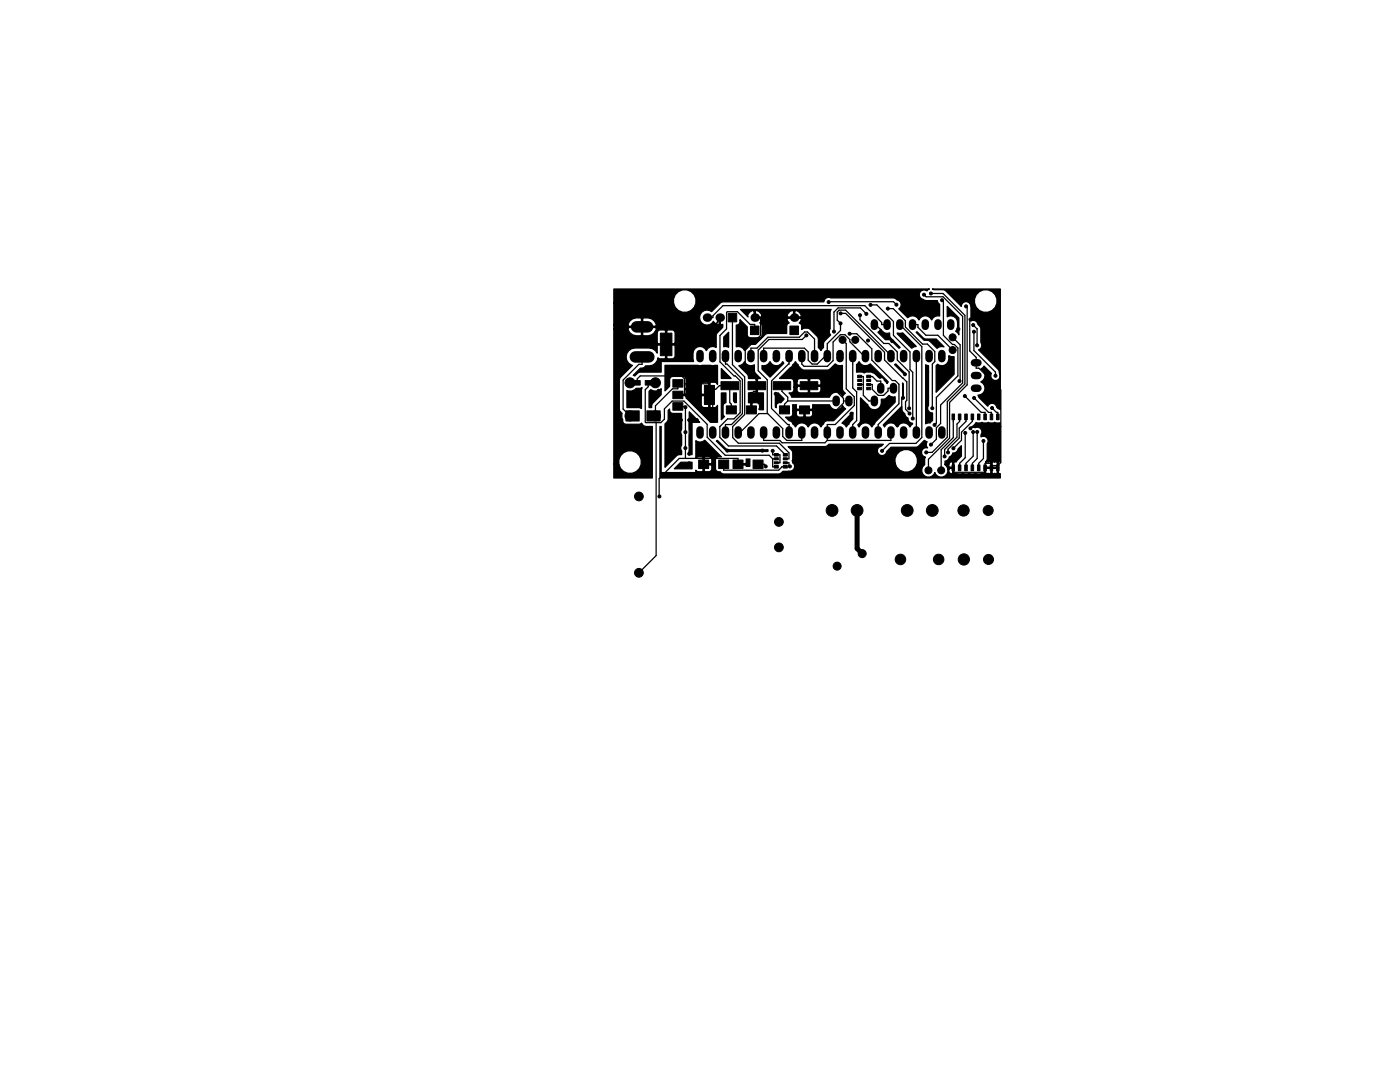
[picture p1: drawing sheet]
<svg xmlns="http://www.w3.org/2000/svg" width="279mm" height="216mm" viewBox="0 0 279 216" stroke-linecap="round" stroke-linejoin="round" font-family="sans-serif">
<g fill="none" stroke="#000" stroke-width="1.5">
<path d="M139.7 70.6v1M142.2 70.6v1M144.8 70.6v1M147.3 70.6v1M149.9 70.6v1M152.4 70.6v1M154.9 70.6v1M157.5 70.6v1M160 70.6v1M162.6 70.6v1M165.1 70.6v1M166.9 79.7v.7"/>
<path d="M167.6 70.6v1M169.4 79.7v.7M170.2 70.6v1M172.7 70.6v1M174.5 64.4v.7M174.5 79.7v.7M175.3 70.6v1M175.8 77.1v.7M177 64.4v.7M177.8 70.6v1M178.3 77.1v.7M179.6 64.4v.7"/>
<path d="M180.3 70.6v1M182.1 64.4v.7M182.9 70.6v1M184.7 64.4v.7M185.4 70.6v1M187.2 64.4v.7M188 70.6v1M189.7 64.4v.7M194.5 77.5h.7M194.5 74.9h.7M194.5 72.4h.7M139.7 85.8v1"/>
<path d="M142.2 85.8v1M144.8 85.8v1M147.3 85.8v1M149.9 85.8v1M152.4 85.8v1M154.9 85.8v1M157.5 85.8v1M160 85.8v1M162.6 85.8v1M165.1 85.8v1M167.6 85.8v1M170.2 85.8v1"/>
<path d="M172.7 85.8v1M175.3 85.8v1M177.8 85.8v1M180.3 85.8v1M182.9 85.8v1M185.4 85.8v1M188 85.8v1"/>
</g>
<g fill="#000" stroke="#000" stroke-width=".2">
<path d="M126.6 75.9h1.2v.9h-1.2zM128.8 75.9h1.2v.9h-1.2zM131.8 66.5h2.3v4.5h-2.3zM134.3 78.1h2v1.5h-2zM134.3 75.8h2v1.5h-2zM145.3 62.5h1.7v1.7h-1.7zM143.9 76.2h3.5v1.6h-3.5zM149.8 65.1h1.7v1.7h-1.7zM149.3 76.2h3.5v1.6h-3.5zM157.6 65.1h1.7v1.7h-1.7zM154.3 76.2h3.5v1.6h-3.5zM159.7 76.2h3.5v1.6h-3.5z"/>
<path d="M171.2 77.3h.8v.5h-.8zM171.2 75.7h.8v.4h-.8zM171.2 76.5h.8v.4h-.8zM171.2 74.9h.8v.5h-.8zM173 76.5h.8v.4h-.8zM173 77.3h.8v.5h-.8zM173 75.7h.8v.4h-.8zM173 74.9h.8v.5h-.8zM124.9 82h2.7v2h-2.7zM129.1 82h2.6v2h-2.6zM134.3 80.4h2v1.5h-2zM139.4 91.8h2v1.7h-2z"/>
<path d="M140.6 76.9h2v3.8h-2zM143.4 91.8h2v1.7h-2zM145 81h2v1.6h-2zM146.3 91.8h2v1.7h-2zM149 81h2v1.6h-2zM150.3 91.8h2v1.7h-2zM154.5 92.9h.8v.5h-.8zM154.5 91.3h.8v.4h-.8zM154.5 92.1h.8v.4h-.8zM154.5 90.5h.8v.5h-.8zM155.6 81h2v1.6h-2zM156.3 92.1h.8v.4h-.8z"/>
<path d="M156.3 92.9h.8v.5h-.8zM156.3 91.3h.8v.4h-.8zM156.3 90.5h.8v.5h-.8zM159.6 81h2v1.6h-2zM190 92.8h.5v1.1h-.5zM190 82.6h.5v1.2h-.5zM191.3 92.8h.5v1.1h-.5zM191.3 82.6h.5v1.2h-.5zM192.5 92.8h.5v1.1h-.5zM192.5 82.6h.5v1.2h-.5zM193.8 92.8h.5v1.1h-.5zM193.8 82.6h.5v1.2h-.5z"/>
<path d="M195.1 92.8h.5v1.1h-.5zM195.1 82.6h.5v1.2h-.5zM196.3 92.8h.5v1.1h-.5zM196.3 82.6h.5v1.2h-.5zM197.6 92.8h.5v1.1h-.5zM197.6 82.6h.5v1.2h-.5zM198.9 92.8h.5v1.1h-.5zM198.9 82.6h.5v1.2h-.5z"/>
<circle cx="184.4" cy="58.8" r=".3"/>
<circle cx="185.8" cy="58.6" r=".3"/>
<circle cx="188" cy="59.9" r=".3"/>
<circle cx="125.7" cy="76.4" r="1"/>
<circle cx="130.8" cy="76.4" r="1"/>
<circle cx="131.4" cy="78" r=".3"/>
<circle cx="133.4" cy="73.5" r=".3"/>
<circle cx="133.4" cy="74.8" r=".3"/>
<circle cx="135.5" cy="73.5" r=".3"/>
<circle cx="135.6" cy="74.8" r=".3"/>
<circle cx="137.7" cy="73.5" r=".3"/>
<circle cx="137.7" cy="74.8" r=".3"/>
<circle cx="138.4" cy="75.9" r=".3"/>
<circle cx="138.4" cy="79" r=".3"/>
<circle cx="138.4" cy="77.7" r=".3"/>
<circle cx="139.3" cy="74.8" r=".3"/>
<circle cx="139.8" cy="73.5" r=".3"/>
<circle cx="140.6" cy="74.9" r=".3"/>
<circle cx="141.7" cy="73.5" r=".3"/>
<circle cx="142.4" cy="68.1" r=".3"/>
<circle cx="142.6" cy="74.7" r=".3"/>
<circle cx="144.5" cy="79.7" r=".3"/>
<circle cx="144.5" cy="74.9" r=".3"/>
<circle cx="145" cy="67.9" r=".3"/>
<circle cx="146.7" cy="79.7" r=".3"/>
<circle cx="148.2" cy="67.9" r=".3"/>
<circle cx="149.9" cy="74.8" r=".3"/>
<circle cx="149.9" cy="78.6" r=".3"/>
<circle cx="153.3" cy="74.4" r=".3"/>
<circle cx="154.8" cy="78.6" r=".3"/>
<circle cx="157" cy="74.9" r=".3"/>
<circle cx="160.9" cy="66.9" r=".3"/>
<circle cx="165.4" cy="60.3" r=".3"/>
<circle cx="166.4" cy="66.2" r=".3"/>
<circle cx="167.7" cy="64.5" r=".3"/>
<circle cx="167.8" cy="62.5" r=".3"/>
<circle cx="167.8" cy="73.5" r=".3"/>
<circle cx="168.1" cy="67.8" r=".7"/>
<circle cx="169.6" cy="66.6" r=".3"/>
<circle cx="170.7" cy="67.8" r=".7"/>
<circle cx="171.3" cy="73.4" r=".3"/>
<circle cx="171.6" cy="62.9" r=".3"/>
<circle cx="172.9" cy="62.6" r=".3"/>
<circle cx="173.2" cy="67.9" r=".3"/>
<circle cx="173.7" cy="60.8" r=".3"/>
<circle cx="175.6" cy="75.2" r=".3"/>
<circle cx="177.2" cy="79.6" r=".3"/>
<circle cx="177.2" cy="61.6" r=".3"/>
<circle cx="178.1" cy="68.1" r=".3"/>
<circle cx="178.9" cy="60.8" r=".3"/>
<circle cx="180.2" cy="79.4" r=".3"/>
<circle cx="180.6" cy="74.7" r=".3"/>
<circle cx="181.1" cy="68.1" r=".3"/>
<circle cx="185" cy="74.3" r=".3"/>
<circle cx="186.2" cy="68.1" r=".3"/>
<circle cx="187.8" cy="74.3" r=".3"/>
<circle cx="190" cy="71.6" r=".3"/>
<circle cx="190.1" cy="69.8" r=".7"/>
<circle cx="190.1" cy="67.3" r=".7"/>
<circle cx="191.3" cy="65.7" r=".3"/>
<circle cx="191.5" cy="76" r=".3"/>
<circle cx="192.6" cy="79" r=".3"/>
<circle cx="192.8" cy="61.1" r=".3"/>
<circle cx="193.7" cy="63.7" r=".3"/>
<circle cx="194.2" cy="64.9" r=".3"/>
<circle cx="194.4" cy="66.2" r=".3"/>
<circle cx="194.4" cy="79.4" r=".3"/>
<circle cx="195" cy="68.9" r=".3"/>
<circle cx="197.6" cy="64.3" r=".3"/>
<circle cx="198.7" cy="75" r=".3"/>
<circle cx="125.7" cy="83" r="1"/>
<circle cx="127.5" cy="99.1" r=".87"/>
<circle cx="127.8" cy="81" r=".3"/>
<circle cx="130.8" cy="83" r="1"/>
<circle cx="131.6" cy="99.1" r=".3"/>
<circle cx="134.4" cy="83.8" r=".3"/>
<circle cx="135.9" cy="83.8" r=".3"/>
<circle cx="136.8" cy="89.4" r=".3"/>
<circle cx="136.8" cy="86.2" r=".3"/>
<circle cx="136.8" cy="81.3" r=".3"/>
<circle cx="137.5" cy="83.8" r=".3"/>
<circle cx="137.5" cy="92.5" r=".3"/>
<circle cx="137.5" cy="90.6" r=".3"/>
<circle cx="139.1" cy="83.8" r=".3"/>
<circle cx="139.2" cy="80.8" r=".3"/>
<circle cx="140.5" cy="82.2" r=".3"/>
<circle cx="140.5" cy="89.7" r=".3"/>
<circle cx="142.2" cy="83.8" r=".3"/>
<circle cx="145.2" cy="89.9" r=".3"/>
<circle cx="152.1" cy="89.9" r=".3"/>
<circle cx="152.8" cy="93.1" r=".3"/>
<circle cx="154.2" cy="90" r=".3"/>
<circle cx="157.6" cy="93.1" r=".3"/>
<circle cx="169.9" cy="82.6" r=".3"/>
<circle cx="173" cy="82.2" r=".3"/>
<circle cx="175.8" cy="82.2" r=".3"/>
<circle cx="176" cy="90" r=".3"/>
<circle cx="179.1" cy="84.8" r=".3"/>
<circle cx="180" cy="82.7" r=".3"/>
<circle cx="181.4" cy="81.5" r=".3"/>
<circle cx="181.5" cy="82.5" r=".3"/>
<circle cx="182.2" cy="83.5" r=".3"/>
<circle cx="184.8" cy="90.3" r=".3"/>
<circle cx="185.3" cy="93.9" r=".7"/>
<circle cx="185.8" cy="88.7" r=".3"/>
<circle cx="186.1" cy="81.5" r=".3"/>
<circle cx="186.5" cy="84.8" r=".3"/>
<circle cx="187.8" cy="93.9" r=".7"/>
<circle cx="188.5" cy="91.1" r=".3"/>
<circle cx="189.2" cy="90.3" r=".3"/>
<circle cx="190.3" cy="89.5" r=".3"/>
<circle cx="192.6" cy="86.4" r=".3"/>
<circle cx="193.7" cy="85.5" r=".3"/>
<circle cx="194.2" cy="86.2" r=".3"/>
<circle cx="195" cy="86.2" r=".3"/>
<circle cx="196.3" cy="88" r=".3"/>
<circle cx="198" cy="81.4" r=".3"/>
<circle cx="127.5" cy="114.3" r=".87"/>
<circle cx="155.4" cy="109.2" r=".87"/>
<circle cx="155.4" cy="104.1" r=".87"/>
<circle cx="166.1" cy="101.9" r="1.17"/>
<circle cx="167.1" cy="113" r=".8"/>
<circle cx="171.1" cy="101.9" r="1.17"/>
<circle cx="172.1" cy="110.5" r=".8"/>
<circle cx="179.7" cy="111.6" r="1.05"/>
<circle cx="181.1" cy="101.9" r="1.18"/>
<circle cx="186.1" cy="101.9" r="1.18"/>
<circle cx="187.3" cy="111.6" r="1.05"/>
<circle cx="192.3" cy="101.9" r="1.12"/>
<circle cx="192.4" cy="111.6" r="1.12"/>
<circle cx="197.2" cy="101.9" r="1"/>
<circle cx="197.3" cy="111.6" r="1"/>
</g>
<path d="M126.8 71.2h2.7M127 65.2h2.2" fill="none" stroke="#000" stroke-width="2.3"/>
<g fill="#000">
<circle cx="141.1" cy="63.4" r=".85"/>
<circle cx="143.6" cy="63.4" r=".85"/>
<circle cx="150.6" cy="63.4" r=".85"/>
<circle cx="158.5" cy="63.4" r=".85"/>
</g>
<g fill="none" stroke="#000" stroke-width=".25">
<path d="M184.4 58.8l.4 .4h3.4l3.9 3.9v13.3l-4.4 4.4v3.7l-.8 .8v2.3l-1.1 1.1M185.8 58.6h2.4l4.4 4.3v13.7l-3.5 3.5v7.1l-3.1 3.1h-1.2M188 59.9l.3 .3v6.7l1.8 1.8h.4l.7 .7v5.6l-4.3 4.3v5.1l-.4 .4M125.7 76.4h1.5v-.8l.6-.6h8.2l.6 .6v3.2h-1.3M128.1 65.2v2.3h2.1l1.3 1.2h2.9l2.9-2.9h5.1M128.1 71.2v1.5h-.6l-3.1 3.1v5.8l1.3 1.4h.5M130.3 76.4h.1M130.8 76.4h-1.4v.8l-.6 .6v6.4l.1 .1h3l.7-.7v-2l1.5-1.6h2.4l4.6 4.7v2.5l3.6 3.6h8.8l.7 .7M133.3 73.5v1.3M135.3 76.5v1.1h-1.1l-3.4 3.4v2h-.4M135.5 73.5h2.2M135.6 74.8h2.1"/>
<path d="M136.6 76.6h5M138.4 79l.8 .8v1M138.4 75.9v1.8M139.3 74.8l.1 .1h1.2M139.8 73.5h1.9M141.1 63.4h1.2v-.4l2-2h28.3l3.4 3.4v.4h1M141.6 77.7h1.2l.8-.7h2v3.3l.4 .4v1.1M142.4 65.8h.1M142.4 65.8v2.3M142.7 74.5l-1.1 1.2v3.1l.6 .7v4.3l-1.7-1.6M143.6 63.4l-1.2 2.4M144.5 79.6v.1"/>
<path d="M144.8 71.1v1.5h.3l3.1 3.1v6.8l-2.2 2.2h-1.2v1.6M146.2 63.4v9.4l2.4 2.4v7.5l-2.4 2.4v2.2l1.2 1.1h8.1l2 2v1.1h-.8M146.7 79.6v.1M149.9 71.1v-1.6h1.2l2.2-2.2h6.2l1.1-1.1h.5l1.5 1.5v3.4M149.9 74.8h.1M150.6 65.9v-1.2h-.9l-2.5-2.5h-2.1l-.1 .1v3.3l-1.3 1.3v5.3l2.8 2.8h.3l.9 1v6.4l-1.2 1.2h-1.3l-1.5 1.5v2.2l1.7 1.7h9.6l1.7 1.7M150.6 63.4h7.9M151.8 63.4v3.5l-3.1 3v3.6l2.3 2.3v2.3h-.6l-.5 .5 .1 3.2M154.8 78.6h.1M156 77v1.1l1.2 1.2v.7M157 74.9h4.3l.2 .2v1.9h4.3M157.5 71.1v1.5l-3.5 3.4v5.5l3.2 3.2h.3v1.6"/>
<path d="M160 71.1v1.5l.5 .5h4.6l1.2-1.1v-3.7l1.4-1.5h.9l1 1v.4l2.9 2.9h.2M160.9 66.9l-.8 .8h-6.7l-2.1 2.2v4.1l1.8 1.8v6.7M165.1 71.1v-2.5l2.6-2.7v-1.4l-.6-.6v-1.6l.3-.4h1.4l9 9.2M165.1 70.6l-2 2h-1l-.8-.7v-1.7l-.8-.7h-8.1v1.6M165.4 60.3l12.9-.1 .6 .6M165.8 77l2.5 2.5v.9l-1.3 1.4h-6.4M167.8 62.5h.1M167.8 62.5h1l7.7 7.8v1.5l4.5 4.4v3.7l-.3 .2v1.6l.8 .8M167.8 73.5v1.5l-2 2M168.1 67.8l.8 .8v9l1.6 1.6v1.7l-3.8 3.8h-1.6v3.2M169.6 66.6h1.4l3 3v2.2l4.1 4.1h.6l.7 .8v3.9l-4.1 4.1v1.6M170.2 71.1v6.3l.8 .8v5.7l-.8 .8v1.6"/>
<path d="M171.3 73.4l.1 .1h2.6l1.6 1.7M171.6 76.7h.7M171.6 75.1h.7v3.8l1.1 1.1h1.1M171.6 62.9v.9l4.8 4.7h1l1.7 1.7v1.6l2.3 2.4v7.3M172.9 62.6l-1.2-1.2h-4.4l-.9 .9v3.9M173.4 76.7h.7v1l1.2 1.2h1l.9-.9v-.5h1.1M173.4 75.1h.7l.9 .9h.8v1.5M173.7 60.8h1.3l3.3 3.3v2.8l3.3 3.3v3.5l.6 .6v9.2M174.5 64.8h.3l3.3 3.3M177.2 79.6v1.2l-1.4 1.4M177.2 61.6h1.1l2.4 2.4v1.2l3.4 3.5h1l1.5 1.4v2.1l-.5 .4v8.9M178.8 72.9l1.8 1.8"/>
<path d="M179.6 64.8l4.4 4.4v18.1l-1.2 1.2h-5.3l-1.5 1.5M180.2 79.4l-.2 .2v4.3l-.9 .9M182.1 64.8h1.1v.5l1.6 1.6h2.4l2.9 3M182.9 71.1v15.2M185 73.4v6.2M190 71.6v.5l-2.2 2.2M190.1 67.3l1.5 1.5v7.1l-.1 .1M192.6 79l3.2 3.3h.8v.9M192.8 61.1l.2 .3v15.4l-3.5 3.5v7.1l-4.2 4.2v2.3M194.2 64.9l.8 .7M194.4 66.2h.1M194.4 66.2v3.8l4.3 4.3v.7"/>
<path d="M194.4 79.4l2.9 2.9h.6v.9M195 65.6h.1M195 65.6v3.3M197.6 64.3l-.5-.6h-3.4l-.2 .2v6.1l1.3 1.3v2.2h.6l4.3 4.3v14.5l-.6 .6M130.4 83h.1M130.9 84.3v26.6l-3.4 3.4M134.4 83.8h1.5M135.3 81.1h1.3l.2 .2v10.2M136.8 89.4h.1M139.1 83.8h-1.6v6.8M140.5 89.7l-.1 2.9M144.4 92.6v1.2h11l.6-.7h.7"/>
<path d="M145.2 89.9h6.9M147.3 92.6v-1.1h-11.7l-4.1 4 .1 3.6M147.3 86.3h.4l3.8-3.8h1.7l3 3v1.6l.8 .8h3v-1.6M151.3 92.6h1.3l.2 .5M152.4 86.3v1.6h3.2l.5 .5h8.5l.5-.5M154.2 91.5v1.6h.7M154.2 90v.7h1.5v1.6h-.8M154.2 91.5h.7M156.7 92.3h.8v.6l.1 .2M157.2 80l-.6 .7v1.1M157.2 80h9.7M168.3 80h1.1"/>
<path d="M177.8 86.3v1.6h-12.7M190.2 93.3v.9h6.4v-1.8h1.3v.9M190.2 83.2v4.1l-2.4 2.4v4.2M191.5 83.2v.9l-.5 .5v2.6l-2.5 2.5v1.4M192.6 86.4v4.9l-1.1 1.1v.9M192.6 86.4h.1M192.8 83.2v.9l-1.4 1.3v2l-2.2 2.2v.7M194.1 83.2v.9l-2.2 2.2v1.5l-1.6 1.7M194.2 86.2v4.8l-1.4 1.4v.9M195 86.2v5.3l-.9 .9v.9M196.3 88v3.5l-1 .9v.9M197.9 92.9h1.2"/>
<path d="M198 81.4l.9 .9h.2v.9M199.1 92.9v.4M199.7 85.1h-5.6l-.4 .4"/>
</g>
<path d="M171.1 101.9v7.6l1 1" fill="none" stroke="#000" stroke-width="1"/>
<g fill="#000" stroke="#000" stroke-width=".25">
<path d="M122.5 57.7h63l-.5 .4a.95 .95 0 0 0-1.5 .3 .95 .95 0 0 0 .8 1.4l.5 .2h2.3l.1 .4 .3 .3v2.4a1.32 1.32 0 0 0-1.6 .7 1.38 1.38 0 0 0-1.2-.8 1.38 1.38 0 0 0-1.3 .8 1.38 1.38 0 0 0-2.2-.4l-1.8-1.8a.94 .94 0 0 0 .4-1 .94 .94 0 0 0-.8-.7l-.7-.5h-12.5a.92 .92 0 0 0-1.4 .8h-20.1l-.5 .3-1.8 1.7a1.48 1.48 0 0 0-2.1 .3 1.48 1.48 0 0 0 .4 2.1 1.48 1.48 0 0 0 2.1-.5l.5 .5 .4 .2 .2-.1v-1.5h.3v1.5l.2 .1 .2-.1v.6l-1.2 1.4-.1 2.6a1.34 1.34 0 0 0-1.9 .7 1.39 1.39 0 0 0-1.6-.8 1.39 1.39 0 0 0-1.1 1.3l.1 1.6h-6.4v2.2h-4.2l-.6 .2-.5 .5-.3-.1 1.4-1.4a.88 .88 0 0 0 1-.5 1.97 1.97 0 0 0 2.5-1.6l.4 .2h1l.1-.2v-2.6h.3v2.6l.1 .2 1.3-.1 .2-.4v-2.1l-.1-.2h-3.3l-.1 .2v1.5l-.4-.5-.6-.4-.6-.2h-2.9a1.77 1.77 0 0 0-1.7 1.5 1.77 1.77 0 0 0 1.2 2l-2.4 2.4-.2 .5v5.8l.1 .3 .5 .6-.1 .8 .2 .4a.72 .72 0 0 0 .6 1h2.7l.5-.3 .5 .6 1.6 .1v10.3h-7.7v-2.8h1a2.28 2.28 0 0 0 3.5 1.5 2.28 2.28 0 0 0 0-3.8 2.28 2.28 0 0 0-3.5 1.5v.8h-1v-27h2.8a1.78 1.78 0 0 0 1.6 1.4h1.1v-1.7h.3v1.7a2.21 2.21 0 0 0 2.3-.7h.6v2.1l.1 .2h1.5v-2.6h.3v2.6h1.5l.1-.2v-2.1l-.5-.5h-1l-.1 .2-.4-.2h-1l-.5 .5h-.6l.4-.7-.1-.3h-5.5l-.1 .3h-2.8v-.8h2.8l.1 .3h2.6v-1.7h.3v1.7h2.6l.1-.3a2.25 2.25 0 0 0-3-1.4 2.12 2.12 0 0 0-2.7 1.4h-2.8v-4.3h11.9a2.28 2.28 0 0 0 3.5 1.5 2.28 2.28 0 0 0 0-3.8 2.28 2.28 0 0 0-3.5 1.4v.9h-11.9zM125.1 77.9a1.51 1.51 0 0 0 1.8-.4l1.3-.2-.2 .5v3.7l-.4-.2h-2.5zM129.5 78.1l.4-.4a1.6 1.6 0 0 0 2.1-.2v1.3l-1.7 1.6-.2 .3v.6h-.6zM132.7 72.9h10.5v3.8l-.5-.4h-.8l-.2 .1v4.8l.2 .1h.8l.5-.4v3.4h-1.4l-4.9-4.9v-.3h3l.1 2 .5 .2h.8l.2-.1v-2.3h-1.4l-.2 .2h-3l-.1-.2h-1.7l.1-.2h1.6l.1-.2-.1-.8 .1-.9h3v1.7l.2 .2h1.4v-2.3l-.2-.1h-.8l-.6 .5h-3v-1a.65 .65 0 0 0-.6-.7h-2a.65 .65 0 0 0-.7 .7v1.3l-.9 .9zM144.4 67.3l1-1v3l-.6-.2-.4 .1zM144 73.5l1.9 2h-1.9zM147.4 73l.9-.4 .3-.4a1.35 1.35 0 0 0 2 .6v1.5l1.2 1.2h-.5l-.1 .2v2.5l.1 .2h1.1v3.4l-1-.1 .2-.2v-.6l-.3-.5h-1.1l-.1 .1v1.4h-.3v-1.4l-.4-.1v-2h1.4l.1-.2v-2.5l-.1-.2h-1.4l-.2-.8zM154.7 78.4h.7l1.1 1.2-.6 .7a.79 .79 0 0 0-.8 .3 .79 .79 0 0 0-.2 .8l-.2-.2zM152.1 72.9a1.33 1.33 0 0 0 1.6-.7 1.39 1.39 0 0 0 1.2 .8 1.39 1.39 0 0 0 1.3-.8l.2 .3-2.7 2.8-1.6-1.6zM158.7 72.2l.6 .7a1.68 1.68 0 0 0 1.2 1h4.6l.6-.3 1-1 .4 .3 .5 .1 .5-.1v4.7l.1 .3 .5 .6-.5 .6a1.37 1.37 0 0 0-1.4-.9 1.37 1.37 0 0 0-1.2 1.1h-7.6l-.1-.3-.5-.6a.76 .76 0 0 0 1-.6v-.6h.7v.7l.2 .4 1.9 .1 .1-.2v-1.1h.3v1.1l.1 .2h1.6l.5-.5v-.7l-.1-.1h-4.5l-.1 .1h-.7v-1.2h.7v.7l.1 .1h2.1v-1.1h.3v1.1h2.1l.1-.1v-.7l-.5-.5h-1.6l-.1 .2-.4-.2h-1.6l-.5 .5h-.7a.62 .62 0 0 0-.6-.5h-2.2l2.4-2.3zM147.8 61.7h18.1l-.2 .6v3.3a.9 .9 0 0 0 .1 1.2l-1.4 1.5-.1 1.1-.5 .6-.5-.6v-2l-1.6-1.7a1.43 1.43 0 0 0-1.7 .1l-.1-1-.4-.4 .4-.7-.1-.2h-2.6l-.1 .2 .4 .7-.5 .4v1.7l-4 .1-2.2 2.1h-.9a.73 .73 0 0 0-.8 .7l-.5 .6a1.34 1.34 0 0 0-1.7-.8l.1-4.3a.65 .65 0 0 0 .7-.7v-.4l1.4 1.4v1.6a.65 .65 0 0 0 .7 .6h1.7a.65 .65 0 0 0 .6-.6v-2l-.5-.4 .5-.7-.2-.2h-1.4v-1.4h.2v1.1h1.2l.2-.2h5l.1 .2h1.2v-1.1h.2v1.1h1.2a1.08 1.08 0 0 0-.9-1.3l-.3 .2-.5-.2-.5 .3-.5 .8h-5l-.6-.8-.5-.3-.3 .2-.4-.2a1.08 1.08 0 0 0-1 1.3zM169.3 79.9h.2l.1 .2-.3 .1z"/>
<path d="M171.4 72.2a1.38 1.38 0 0 0 2.3 .4l3.6 3.6-.3 .3-.5-.6a.86 .86 0 0 0-1.2-.6 2.17 2.17 0 0 0-2.8-.9l-.5-.2-1.1 .1v-1.6zM174.4 64.6h.2v.3h-.2zM175.8 65.7a1.38 1.38 0 0 0 1.7 .7l.1 .8 2 2.1-.2 .2-1.7-1.7h-1l-1.5-1.5zM171.7 79.4l1.4 1.3a1.4 1.4 0 0 0 1.5 1.1 1.4 1.4 0 0 0 1.3-1.4v-.7a1.41 1.41 0 0 0 1.5-.8l.4 .2 .8 .1v1l-3.9 4-.7 1a1.39 1.39 0 0 0-1.3-.8 1.39 1.39 0 0 0-1.3 .8l-.2-.4 .5-.6v-.3zM180.1 76.4l.1 .1v3.1zM178.5 72.8l.3-.2 1.9 1.9v.4zM179.1 66.4l.5 .1 .5-.1 2.8 2.7-.9 .4-2.9-2.9zM182.8 66.3l.2-.1 1.5 1.4 2.4 .1 1.5 1.5h-1l-.4 .3-1.6-1.5-1-.1zM184.7 72.8l.6 .2v7.9a.93 .93 0 0 0-.1 1 .93 .93 0 0 0 .9 .5v1.5l-.4 .5-1 .2zM187.1 72.7a1.46 1.46 0 0 0 1.8 0 1.46 1.46 0 0 0 .5-1.7l.5 .2h.5v3.5l-3.6 3.6v-5.3zM189 61.1l2.4 2.3v3.4l-.7-.7a2.1 2.1 0 0 0-.4-3l-.6-.1-.7 .2zM194.7 72.3l.2-.1 .1 .3h-.3z"/>
<path d="M133.4 81.9l.2-.3a.71 .71 0 0 0 .7 .9h1.7v3.2a.91 .91 0 0 0 0 1.1v2a.9 .9 0 0 0 0 1.2v.7l-.7 .1-.3 .1-2.3 2.3v-8.6l.6-.7zM134.6 93.5l1.3-1.3h2.2v1.3zM137.6 82.2l2 2.1h-1.5v6.4h-.5v-.7a.93 .93 0 0 0 0-1.1v-2.1a.91 .91 0 0 0 0-1.1zM143 88l.2-.1 1.9 1.8h8.2v.4h-8.3zM144 78.4h.9v2a.63 .63 0 0 0-.6 .6v1.6l.3 .5-.6 .7zM146.4 78.4h.6v1.9h-.4l-.2-.3zM147.1 92.5h1.7l.1-.1v-.8h.8l-.1 1.5h-.7l-.1-.3h-1.6zM158.2 80.8h.8l-.1 .7 .2 .2h2.9l.2-.2v-.7h3.4a1.37 1.37 0 0 0 1.2 1 1.37 1.37 0 0 0 1.4-.9l.6 .7-2.4 2.3h-1.3a.73 .73 0 0 0-.7 .7l-.6 .6a1.39 1.39 0 0 0-1.2-.8 1.39 1.39 0 0 0-1.3 .8 1.39 1.39 0 0 0-1.3-.8 1.39 1.39 0 0 0-1.3 .8l-.5-.6a.72 .72 0 0 0-.7-.6l-.7-.8h.8a.65 .65 0 0 0 .6-.6v-.5h.7v.6l.3 .4 1.1 .1 .1-.1v-1.2h.3v1.2l.1 .1h.9l.4-.3 .1-.8-.2-.2h-2.9l-.2 .2h-.7zM168 84.4l2.2-2.1v1.3l-1.3 1.6-.3-.4zM180 81.1a1.61 1.61 0 0 0 .6 1.6l.1 .4 .5 .3a.91 .91 0 0 0 .9 1l-.5 .8a1.39 1.39 0 0 0-1.3-.8 1.39 1.39 0 0 0-1.2 .8 1.39 1.39 0 0 0-1.3-.8 1.39 1.39 0 0 0-1.3 .8l-.2-.4zM131.7 85.1h.3v9.2h6.7l.2-.5 .4 .3h.8l.2-.1v-1.2h.3v1.2l.1 .1 1.1-.1 .3-.4v-.7l-.2-.1h-1.6v-1.5h.3v1.2h1.3l.2-.1v-.7l-.3-.4-1.1-.1-.4 .1-.2-.1h-.8l-.4 .3v-3.6a1.33 1.33 0 0 0 1.8-.1l3.3 3.3h-.6a.65 .65 0 0 0-.6 .7v1.7a.72 .72 0 0 0 .9 .6l.4 .4 .3 .1h11l.3-.1 .6-.5h.8a1.17 1.17 0 0 0 1.5-1.1l-.3-.5h20.3a2.28 2.28 0 0 0 3.5 1.4 2.28 2.28 0 0 0 0-3.7 2.28 2.28 0 0 0-3.5 1.4v.9h-20.3l-.1-.6a2.28 2.28 0 0 0-.9-2.7h7.3l.8-.5h10.9l-.4 .4a.95 .95 0 0 0-.8 1 .95 .95 0 0 0 .9 .9 .95 .95 0 0 0 1-.8l.8-.9h5l.5-.2 1.2-1.1 .5 .3a.9 .9 0 0 0 .1 1.2 .94 .94 0 0 0-1.2 .7 .94 .94 0 0 0 .8 1.1l-.2 .4v1.1a1.35 1.35 0 0 0 0 2.2 1.35 1.35 0 0 0 2.1-.6 1.34 1.34 0 0 0 1.6 .9 1.34 1.34 0 0 0 1-1.6h.2a.71 .71 0 0 0 .5 1l.2-.2v-.9l-.9 .1-.6-1h.8v.5l.1 .1h.6v-.9l-.2-.2-.5 .5h-.8v-.6a.89 .89 0 0 0 .9-.8 .88 .88 0 0 0 .6-.8 .93 .93 0 0 0 1.1-.8l.7-.7v2.1l-1.1 1.2-.3-.1-.1 .2v2.1l.1 .2 .4-.2 .9 .2 .4-.2 .3 .2 .9-.2 .4 .2 .9-.2 .4 .2 .9-.2 .3 .2 .2-.2v-.9h.2v.9l.2 .2 .3-.2 .4 .2 .1-.2v-.9h.3v.9l.2 .2 .3-.2 .4 .2 .1-.2v-.9h-2.6l.1-.3h1.2v-.9h.3v.9h1v-.9l-.1-.2-.4 .2-.3-.2a.5 .5 0 0 1-.7 0l-.3 .2-.3-.2-.2 .2 .3-.8v-2.9a.94 .94 0 0 0 0-1.2 .94 .94 0 0 0-1.2-.2v-.5a.94 .94 0 0 0-.1-1.1 .94 .94 0 0 0-1.1-.2l-.7-.1 .9-1 4.8 .1v7.8l-.2-.1-.1 .2v2.1l.1 .2 .2-.1v.9h-67.9zM186.1 57.7h13.5v24l-.2-.1a.77 .77 0 0 1-.6-.7 .94 .94 0 0 0-1.7 .2l-1.8-1.8-.1-.4a1.38 1.38 0 0 0 1.4-1.1 1.38 1.38 0 0 0-.9-1.6 1.38 1.38 0 0 0 .9-1.3 1.38 1.38 0 0 0-.9-1.3l.7-.6 1.5 1.5a.95 .95 0 0 0 .8 1.4 .95 .95 0 0 0 .7-1.5l-.2-.7-3.9-3.9a.93 .93 0 0 0 .5-1.5v-2.7l-.1-.3-.5-.6a.93 .93 0 0 0-1.4-.7v-2.6l-.3-.9h1a2.28 2.28 0 0 0 3.5 1.5 2.28 2.28 0 0 0 0-3.8 2.28 2.28 0 0 0-3.5 1.4v.9h-1a.93 .93 0 0 0-1-.3 .93 .93 0 0 0-.6 .9l-3.4-3.2-2.2-.1z"/>
</g>
</svg>
